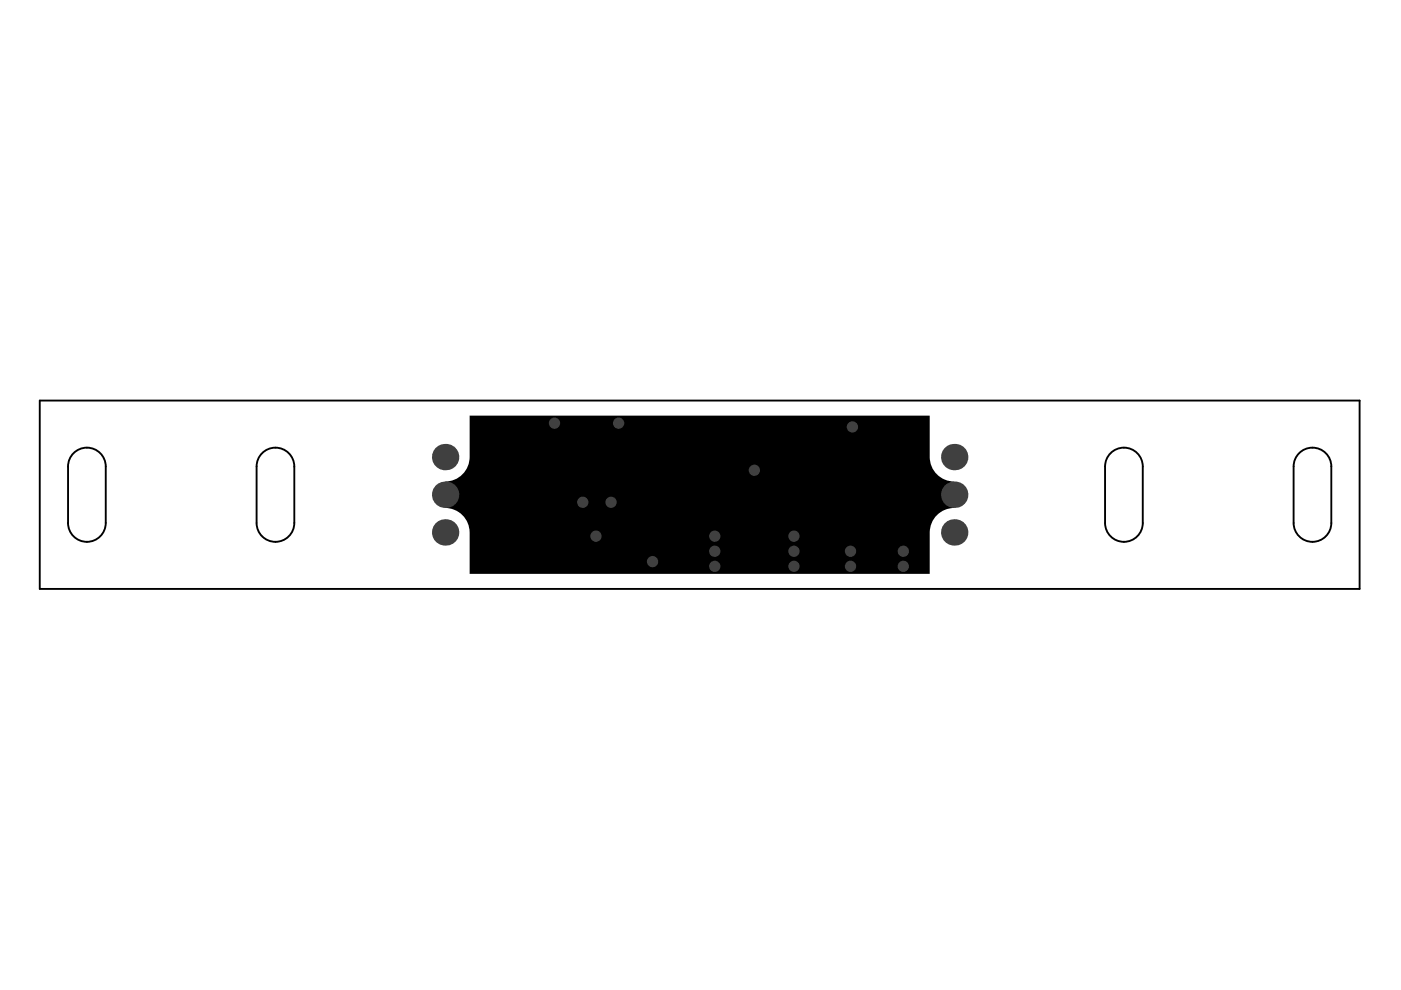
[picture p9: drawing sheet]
<svg xmlns="http://www.w3.org/2000/svg" width="297mm" height="210mm" viewBox="0 0 297 210" stroke-linecap="round" stroke-linejoin="round" font-family="sans-serif">
<path d="M99.6 88.1h97.5v8.8a5.2 5.2 0 0 0 5.2 5.2v5.6a5.2 5.2 0 0 0-5.2 5.2v8.8h-97.5v-8.8a5.2 5.2 0 0 0-5.2-5.2v-5.6a5.2 5.2 0 0 0 5.2-5.2z" fill="#000"/>
<g fill="#404040">
<circle cx="180.7" cy="90.5" r="1.2"/>
<circle cx="159.9" cy="99.7" r="1.2"/>
<circle cx="191.5" cy="116.9" r="1.2"/>
<circle cx="191.5" cy="120.1" r="1.2"/>
<circle cx="180.3" cy="116.9" r="1.2"/>
<circle cx="151.5" cy="120.1" r="1.2"/>
<circle cx="151.5" cy="116.9" r="1.2"/>
<circle cx="151.5" cy="113.7" r="1.2"/>
<circle cx="168.3" cy="120.1" r="1.2"/>
<circle cx="168.3" cy="116.9" r="1.2"/>
<circle cx="168.3" cy="113.7" r="1.2"/>
<circle cx="180.3" cy="120.1" r="1.2"/>
<circle cx="129.6" cy="106.5" r="1.2"/>
<circle cx="123.6" cy="106.5" r="1.2"/>
<circle cx="126.4" cy="113.7" r="1.2"/>
<circle cx="138.4" cy="119.1" r="1.2"/>
<circle cx="117.6" cy="89.7" r="1.2"/>
<circle cx="131.2" cy="89.7" r="1.2"/>
<circle cx="94.4" cy="112.9" r="2.8"/>
<circle cx="94.4" cy="104.9" r="2.8"/>
<circle cx="94.4" cy="96.9" r="2.8"/>
<circle cx="202.3" cy="112.9" r="2.8"/>
<circle cx="202.3" cy="96.9" r="2.8"/>
<circle cx="202.3" cy="104.9" r="2.8"/>
</g>
<path d="M8.4 84.9h279.9v40h-279.9zM15.6 96.1a4 4 0 0 1 4.4-.9 4 4 0 0 1 2.4 3.7v12a4 4 0 0 1-4 4 4 4 0 0 1-4-4v-12a4 4 0 0 1 1.2-2.8zM55.6 96.1a4 4 0 0 1 4.3-.9 4 4 0 0 1 2.5 3.7v12a4 4 0 0 1-4 4 4 4 0 0 1-4-4v-12a4 4 0 0 1 1.2-2.8zM235.5 96.1a4 4 0 0 1 4.3-.9 4 4 0 0 1 2.5 3.7v12a4 4 0 0 1-4 4 4 4 0 0 1-4-4v-12a4 4 0 0 1 1.2-2.8zM275.4 96.1a4 4 0 0 1 4.4-.9 4 4 0 0 1 2.5 3.7v12a4 4 0 0 1-4 4 4 4 0 0 1-4-4v-12a4 4 0 0 1 1.1-2.8z" fill="none" stroke="#000" stroke-width=".4"/>
</svg>
